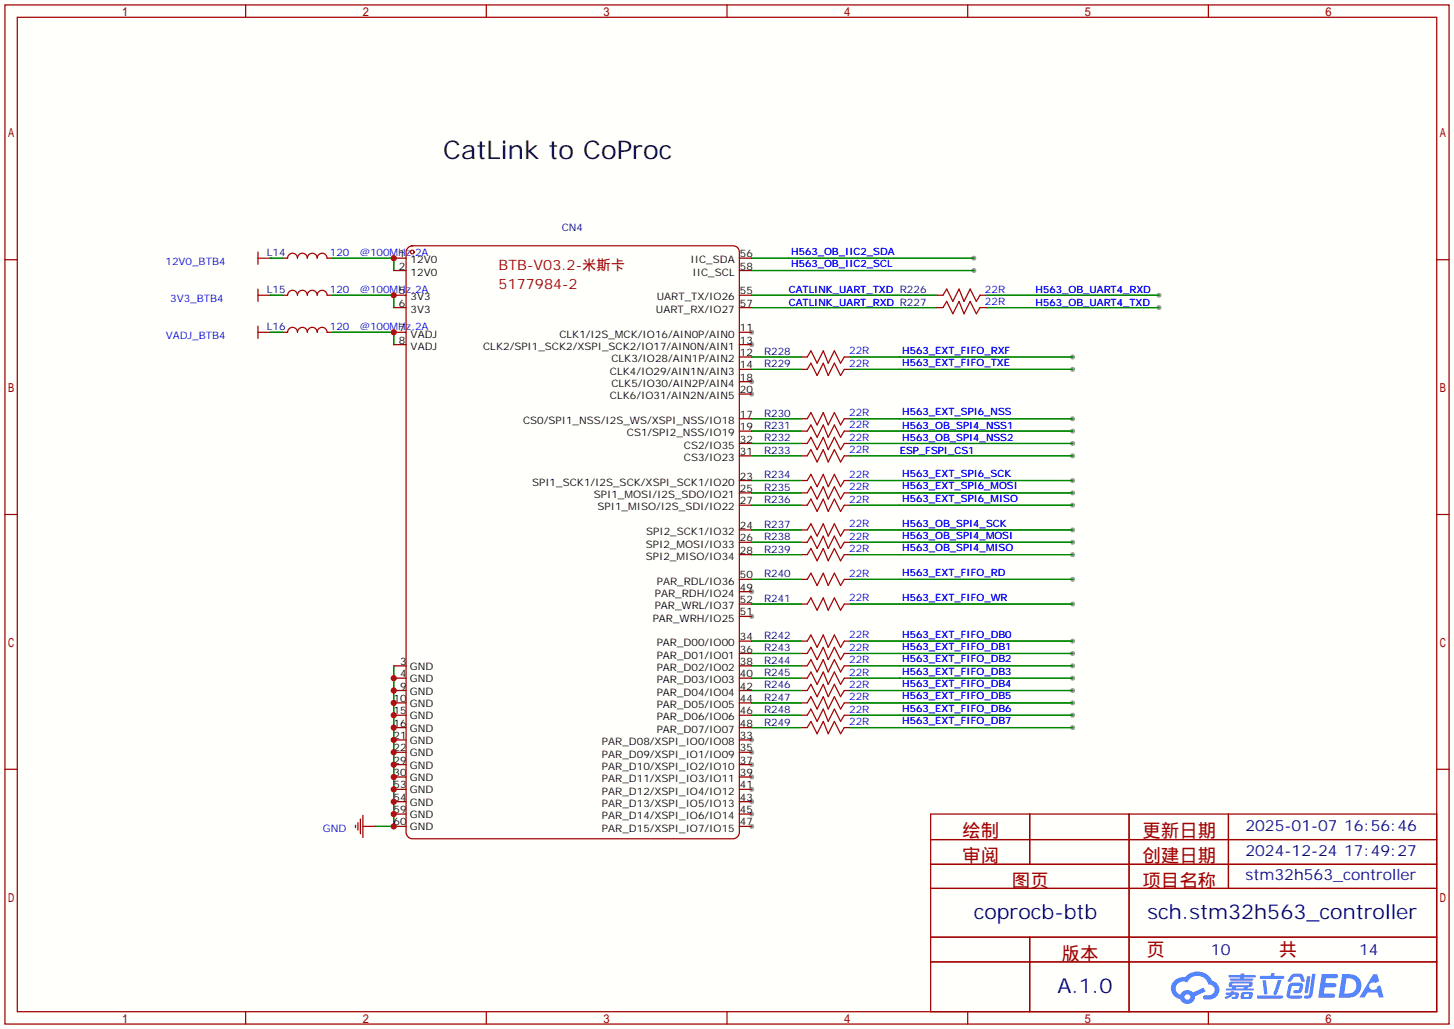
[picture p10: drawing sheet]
<svg xmlns="http://www.w3.org/2000/svg" width="299mm" height="212mm" viewBox="0 0 299 212" stroke-linecap="round" stroke-linejoin="round" font-family="sans-serif">
<defs><g id="words">
<text font-size="5.3" x="91.2" y="32.6">CatLink to CoProc</text>
<g font-size="4.2" fill="#000080">
<text x="200.4" y="189">coprocb-btb</text>
<text x="236.1" y="189">sch.stm32h563_controller</text>
<text x="217.6" y="204.2">A.1.0</text>
</g>
<g font-size="3.8" fill="#a00000">
<text x="198" y="172.2">绘制</text>
<text x="235.1" y="172.2">更新日期</text>
<text x="198" y="177.3">审阅</text>
<text x="235.1" y="177.3">创建日期</text>
<text x="208.2" y="182.4">图页</text>
<text x="235.1" y="182.4">项目名称</text>
<text x="218.4" y="197.4">版本</text>
<text x="236" y="196.6">页</text>
<text x="263.1" y="196.6">共</text>
</g>
<g font-size="3.2" fill="#000080">
<text x="256.3" y="170.9">2025-01-07</text>
<text x="276.6" y="170.9">16:56:46</text>
<text x="256.3" y="176">2024-12-24</text>
<text x="276.6" y="176">17:49:27</text>
<text x="256.3" y="181">stm32h563_controller</text>
<text x="249.2" y="196.3">10</text>
<text x="279.7" y="196.3">14</text>
</g>
<g font-size="2.9" fill="#a00000">
<text x="102.6" y="59.3">5177984-2</text>
<text x="102.6" y="55.5">BTB-V03.2-米斯卡</text>
</g>
<g font-size="2.1" fill="#000080">
<text x="115.6" y="47.5">CN4</text>
<text x="54.9" y="52.6">L14</text>
<text x="54.9" y="60.2">L15</text>
<text x="54.9" y="67.8">L16</text>
<text x="157.2" y="75.5">R229</text>
<text x="157.2" y="73">R228</text>
<text x="157.2" y="88.2">R231</text>
<text x="157.2" y="85.7">R230</text>
<text x="157.2" y="90.8">R232</text>
<text x="157.2" y="93.3">R233</text>
<text x="157.2" y="100.9">R235</text>
<text x="157.2" y="98.4">R234</text>
<text x="157.2" y="103.5">R236</text>
<text x="157.2" y="113.6">R239</text>
<text x="157.2" y="111.1">R238</text>
<text x="157.2" y="108.5">R237</text>
<text x="157.2" y="118.7">R240</text>
<text x="157.2" y="123.8">R241</text>
<text x="157.2" y="131.4">R242</text>
<text x="157.2" y="133.9">R243</text>
<text x="157.2" y="136.5">R244</text>
<text x="157.2" y="141.6">R246</text>
<text x="157.2" y="139">R245</text>
<text x="157.2" y="144.1">R247</text>
<text x="157.2" y="146.6">R248</text>
<text x="157.2" y="149.2">R249</text>
</g>
<g font-size="2.1" fill="#00f">
<text x="67.9" y="52.6">120</text>
<text x="74" y="52.6">@100MHz,2A</text>
<text x="162.8" y="52.4">H563_OB_IIC2_SDA</text>
<text x="34.1" y="54.5">12V0_BTB4</text>
<text x="162.8" y="54.9">H563_OB_IIC2_SCL</text>
<text x="35" y="62.1">3V3_BTB4</text>
<text x="67.9" y="60.2">120</text>
<text x="74" y="60.2">@100MHz,2A</text>
<text x="162.3" y="60.3">CATLINK_UART_TXD R226</text>
<text x="162.3" y="62.8">CATLINK_UART_RXD R227</text>
<text x="202.7" y="62.7">22R</text>
<text x="202.7" y="60.2">22R</text>
<text x="213.1" y="60.3">H563_OB_UART4_RXD</text>
<text x="213.1" y="62.8">H563_OB_UART4_TXD</text>
<text x="34.1" y="69.8">VADJ_BTB4</text>
<text x="67.9" y="67.8">120</text>
<text x="74" y="67.8">@100MHz,2A</text>
<text x="174.7" y="75.4">22R</text>
<text x="174.7" y="72.9">22R</text>
<text x="185.7" y="72.7">H563_EXT_FIFO_RXF</text>
<text x="185.7" y="75.2">H563_EXT_FIFO_TXE</text>
<text x="174.7" y="88.1">22R</text>
<text x="174.7" y="85.6">22R</text>
<text x="185.7" y="88.2">H563_OB_SPI4_NSS1</text>
<text x="185.7" y="85.4">H563_EXT_SPI6_NSS</text>
<text x="174.7" y="90.6">22R</text>
<text x="174.7" y="93.2">22R</text>
<text x="185.2" y="93.3">ESP_FSPI_CS1</text>
<text x="185.7" y="90.8">H563_OB_SPI4_NSS2</text>
<text x="174.7" y="100.8">22R</text>
<text x="174.7" y="98.3">22R</text>
<text x="185.7" y="98.1">H563_EXT_SPI6_SCK</text>
<text x="185.7" y="100.6">H563_EXT_SPI6_MOSI</text>
<text x="174.7" y="103.3">22R</text>
<text x="185.7" y="103.2">H563_EXT_SPI6_MISO</text>
<text x="174.7" y="113.5">22R</text>
<text x="174.7" y="111">22R</text>
<text x="174.7" y="108.4">22R</text>
<text x="185.7" y="113.3">H563_OB_SPI4_MISO</text>
<text x="185.7" y="110.8">H563_OB_SPI4_MOSI</text>
<text x="185.7" y="108.3">H563_OB_SPI4_SCK</text>
<text x="174.7" y="118.6">22R</text>
<text x="185.7" y="118.4">H563_EXT_FIFO_RD</text>
<text x="174.7" y="123.7">22R</text>
<text x="185.7" y="123.5">H563_EXT_FIFO_WR</text>
<text x="174.7" y="131.3">22R</text>
<text x="185.7" y="131.1">H563_EXT_FIFO_DB0</text>
<text x="174.7" y="133.8">22R</text>
<text x="174.7" y="136.4">22R</text>
<text x="185.7" y="133.7">H563_EXT_FIFO_DB1</text>
<text x="185.7" y="136.2">H563_EXT_FIFO_DB2</text>
<text x="174.7" y="141.4">22R</text>
<text x="174.7" y="144">22R</text>
<text x="174.7" y="138.9">22R</text>
<text x="185.7" y="138.7">H563_EXT_FIFO_DB3</text>
<text x="185.7" y="143.8">H563_EXT_FIFO_DB5</text>
<text x="185.7" y="141.3">H563_EXT_FIFO_DB4</text>
<text x="174.7" y="146.5">22R</text>
<text x="174.7" y="149.1">22R</text>
<text x="185.7" y="148.9">H563_EXT_FIFO_DB7</text>
<text x="185.7" y="146.4">H563_EXT_FIFO_DB6</text>
<text x="66.4" y="171.2">GND</text>
</g>
<g font-size="2.1">
<text x="82.1" y="52.9">1</text>
<text x="152.3" y="52.9">56</text>
<text x="82.1" y="55.4">2</text>
<text x="84.5" y="54.2">12V0</text>
<text x="84.5" y="56.7">12V0</text>
<text x="142.1" y="54.2">IIC_SDA</text>
<text x="142.5" y="56.7">IIC_SCL</text>
<text x="152.3" y="55.4">58</text>
<text x="82.1" y="60.5">5</text>
<text x="82.1" y="63.1">6</text>
<text x="84.5" y="61.8">3V3</text>
<text x="84.5" y="64.3">3V3</text>
<text x="135" y="64.3">UART_RX/IO27</text>
<text x="135.1" y="61.8">UART_TX/IO26</text>
<text x="152.3" y="63.1">57</text>
<text x="152.3" y="60.5">55</text>
<text x="82.1" y="68.1">7</text>
<text x="82.1" y="70.7">8</text>
<text x="84.5" y="69.4">VADJ</text>
<text x="84.5" y="71.9">VADJ</text>
<text x="99.4" y="71.9">CLK2/SPI1_SCK2/XSPI_SCK2/IO17/AIN0N/AIN1</text>
<text x="115.1" y="69.4">CLK1/I2S_MCK/IO16/AIN0P/AIN0</text>
<text x="152.3" y="68.1">11</text>
<text x="152.3" y="70.7">13</text>
<text x="125.5" y="77">CLK4/IO29/AIN1N/AIN3</text>
<text x="125.8" y="74.5">CLK3/IO28/AIN1P/AIN2</text>
<text x="152.3" y="73.2">12</text>
<text x="152.3" y="75.8">14</text>
<text x="125.5" y="82.1">CLK6/IO31/AIN2N/AIN5</text>
<text x="125.8" y="79.6">CLK5/IO30/AIN2P/AIN4</text>
<text x="152.3" y="78.3">18</text>
<text x="152.3" y="80.8">20</text>
<text x="107.6" y="87.2">CS0/SPI1_NSS/I2S_WS/XSPI_NSS/IO18</text>
<text x="129" y="89.7">CS1/SPI2_NSS/IO19</text>
<text x="152.3" y="88.5">19</text>
<text x="152.3" y="85.9">17</text>
<text x="140.7" y="94.8">CS3/IO23</text>
<text x="140.7" y="92.3">CS2/IO35</text>
<text x="152.3" y="93.5">31</text>
<text x="152.3" y="91">32</text>
<text x="109.5" y="99.9">SPI1_SCK1/I2S_SCK/XSPI_SCK1/IO20</text>
<text x="152.3" y="101.2">25</text>
<text x="152.3" y="98.6">23</text>
<text x="122.2" y="102.4">SPI1_MOSI/I2S_SDO/IO21</text>
<text x="123" y="105">SPI1_MISO/I2S_SDI/IO22</text>
<text x="152.3" y="103.7">27</text>
<text x="132.9" y="112.6">SPI2_MOSI/IO33</text>
<text x="133" y="110">SPI2_SCK1/IO32</text>
<text x="152.3" y="108.8">24</text>
<text x="152.3" y="113.9">28</text>
<text x="152.3" y="111.3">26</text>
<text x="132.9" y="115.1">SPI2_MISO/IO34</text>
<text x="152.3" y="118.9">50</text>
<text x="134.7" y="125.3">PAR_WRL/IO37</text>
<text x="134.8" y="122.7">PAR_RDH/IO24</text>
<text x="135.2" y="120.2">PAR_RDL/IO36</text>
<text x="152.3" y="121.5">49</text>
<text x="152.3" y="124">52</text>
<text x="134.3" y="127.8">PAR_WRH/IO25</text>
<text x="152.3" y="126.6">51</text>
<text x="152.3" y="131.6">34</text>
<text x="82.3" y="136.7">3</text>
<text x="84.3" y="137.7">GND</text>
<text x="135.1" y="138">PAR_D02/IO02</text>
<text x="135.1" y="135.4">PAR_D01/IO01</text>
<text x="135.1" y="132.9">PAR_D00/IO00</text>
<text x="152.3" y="136.7">38</text>
<text x="152.3" y="134.2">36</text>
<text x="82.3" y="139.3">4</text>
<text x="82.3" y="141.8">9</text>
<text x="84.3" y="140.3">GND</text>
<text x="84.3" y="142.8">GND</text>
<text x="135.1" y="143.1">PAR_D04/IO04</text>
<text x="135.1" y="140.5">PAR_D03/IO03</text>
<text x="152.3" y="141.8">42</text>
<text x="152.3" y="139.3">40</text>
<text x="81" y="144.3">10</text>
<text x="81" y="146.9">15</text>
<text x="81" y="149.4">16</text>
<text x="84.3" y="145.4">GND</text>
<text x="84.3" y="147.9">GND</text>
<text x="135.1" y="148.1">PAR_D06/IO06</text>
<text x="135.1" y="145.6">PAR_D05/IO05</text>
<text x="152.3" y="149.4">48</text>
<text x="152.3" y="146.9">46</text>
<text x="152.3" y="144.3">44</text>
<text x="81" y="152">21</text>
<text x="81" y="154.5">22</text>
<text x="84.3" y="150.4">GND</text>
<text x="84.3" y="153">GND</text>
<text x="84.3" y="155.5">GND</text>
<text x="123.9" y="155.8">PAR_D09/XSPI_IO1/IO09</text>
<text x="123.9" y="153.2">PAR_D08/XSPI_IO0/IO08</text>
<text x="135.1" y="150.7">PAR_D07/IO07</text>
<text x="152.3" y="154.5">35</text>
<text x="152.3" y="152">33</text>
<text x="81" y="157">29</text>
<text x="81" y="159.6">30</text>
<text x="84.3" y="158.1">GND</text>
<text x="84.3" y="160.6">GND</text>
<text x="123.9" y="160.8">PAR_D11/XSPI_IO3/IO11</text>
<text x="123.9" y="158.3">PAR_D10/XSPI_IO2/IO10</text>
<text x="152.3" y="159.6">39</text>
<text x="152.3" y="157">37</text>
<text x="81" y="162.1">53</text>
<text x="81" y="164.7">54</text>
<text x="81" y="167.2">59</text>
<text x="84.3" y="163.1">GND</text>
<text x="84.3" y="165.7">GND</text>
<text x="123.9" y="165.9">PAR_D13/XSPI_IO5/IO13</text>
<text x="123.9" y="163.4">PAR_D12/XSPI_IO4/IO12</text>
<text x="152.3" y="167.2">45</text>
<text x="152.3" y="164.7">43</text>
<text x="152.3" y="162.1">41</text>
<text x="81" y="169.7">60</text>
<text x="84.3" y="168.2">GND</text>
<text x="84.3" y="170.8">GND</text>
<text x="123.9" y="171">PAR_D15/XSPI_IO7/IO15</text>
<text x="123.9" y="168.5">PAR_D14/XSPI_IO6/IO14</text>
<text x="152.3" y="169.7">47</text>
</g>
</g></defs>
<path d="M0 0h299.2v211.6h-299.2z" fill="#fffffc"/>
<g fill="#999">
<circle cx="154.7" cy="68.3" r=".51"/>
<circle cx="154.7" cy="70.9" r=".51"/>
<circle cx="154.7" cy="78.5" r=".51"/>
<circle cx="154.7" cy="81" r=".51"/>
<circle cx="154.7" cy="121.7" r=".51"/>
<circle cx="154.7" cy="126.7" r=".51"/>
<circle cx="154.7" cy="169.9" r=".51"/>
<circle cx="154.7" cy="167.4" r=".51"/>
<circle cx="154.7" cy="164.8" r=".51"/>
<circle cx="154.7" cy="162.3" r=".51"/>
<circle cx="154.7" cy="159.8" r=".51"/>
<circle cx="154.7" cy="157.2" r=".51"/>
<circle cx="154.7" cy="154.7" r=".51"/>
<circle cx="154.7" cy="152.1" r=".51"/>
<circle cx="220.7" cy="73.4" r=".51"/>
<circle cx="220.7" cy="75.9" r=".51"/>
<circle cx="220.7" cy="98.8" r=".51"/>
<circle cx="220.7" cy="88.6" r=".51"/>
<circle cx="220.7" cy="86.1" r=".51"/>
<circle cx="220.7" cy="101.3" r=".51"/>
<circle cx="220.7" cy="103.9" r=".51"/>
<circle cx="220.7" cy="114" r=".51"/>
<circle cx="220.7" cy="111.5" r=".51"/>
<circle cx="220.7" cy="109" r=".51"/>
<circle cx="220.7" cy="124.2" r=".51"/>
<circle cx="220.7" cy="119.1" r=".51"/>
<circle cx="220.7" cy="131.8" r=".51"/>
<circle cx="220.7" cy="134.4" r=".51"/>
<circle cx="220.7" cy="139.4" r=".51"/>
<circle cx="220.7" cy="136.9" r=".51"/>
<circle cx="220.7" cy="144.5" r=".51"/>
<circle cx="220.7" cy="142" r=".51"/>
<circle cx="220.7" cy="149.6" r=".51"/>
<circle cx="220.7" cy="147.1" r=".51"/>
<circle cx="200.4" cy="55.6" r=".51"/>
<circle cx="200.4" cy="53.1" r=".51"/>
<circle cx="220.7" cy="91.2" r=".51"/>
<circle cx="220.7" cy="93.7" r=".51"/>
<circle cx="238.5" cy="60.7" r=".51"/>
<circle cx="238.5" cy="63.2" r=".51"/>
</g>
<g fill="none" stroke="#a10000" stroke-width=".25">
<path d="M1 1h297.2v209.6h-297.2zM3.6 3.6h292.1v204.4h-292.1zM50.5 1v2.6M100.1 1v2.6M149.6 1v2.6M199.1 1v2.6M248.7 1v2.6M1 53.4h2.6M295.7 53.4h2.5M1 105.8h2.6M295.7 105.8h2.5M1 158.2h2.6"/>
<path d="M295.7 158.2h2.5M50.5 208v2.6M100.1 208v2.6M149.6 208v2.6M199.1 208v2.6M248.7 208v2.6"/>
</g>
<g fill="#5487ff">
<path d="M272 200.3h2.7a.48 .48 0 0 1 .7 .4 .48 .48 0 0 1-.7 .4h-1.8l-.2 1.1h1.9a.43 .43 0 0 1 .4 .4 .43 .43 0 0 1-.5 .4h-1.9l-.2 1.3h1.7a.45 .45 0 0 1 .6 .2 .45 .45 0 0 1-.2 .6h-3.2z"/>
<path d="M282.6 200.3h.8l.4 1.5-.7 .3a.84 .84 0 0 0-1.2 .3 .84 .84 0 0 0 .3 1.1 .84 .84 0 0 0 1.1-.4l.1-.2 .6-.3 .7 2.5h-.9l-.3-1h-2.1l-.6 1h-1.1z"/>
<path d="M269 200.8h.7l-.5 3.1a.36 .36 0 0 1-.4 .3 .36 .36 0 0 1-.3-.3z"/>
<path d="M270 200.2h.7l-.6 4.3a1.13 1.13 0 0 1-1.8 .6l.2-.4h.8l.1-.2z"/>
<path d="M265.7 200.6l.6-.4h1a.77 .77 0 0 1 .9 .5l.3 1-.2 .2h-.5l-.3-.9-.2-.2-1 .1-.7 1-.6-.1v-.2z"/>
<path d="M265.3 202.4l.5-.3h1.7a.81 .81 0 0 1 .7 .5 .81 .81 0 0 1-.2 .8 .81 .81 0 0 1-.9 .8h-.7a.32 .32 0 0 1-.3-.3 .32 .32 0 0 1 .4-.3h.8l.2-.9-1.7 .1-.3 1.8 2.2 .1a.32 .32 0 0 1 .3 .4 .32 .32 0 0 1-.4 .2h-2.3l-.4-.3-.1-.5z"/>
<path d="M258.7 204.7h5a.33 .33 0 0 1 .4 .3 .33 .33 0 0 1-.4 .3h-4.9l-.1-.1z"/>
<path d="M263 201.5h.7l-.6 2a.98 .98 0 0 1-.8 1.1l-.2-.3z"/>
<path d="M259.8 201.6h.7l.3 2.5a.34 .34 0 0 1-.3 .4 .34 .34 0 0 1-.4-.3z"/>
<path d="M259.3 200.7h2.2l.2-.6h.6l-.1 .6h1.8a.32 .32 0 0 1 .3 .3 .32 .32 0 0 1-.4 .3h-4.5l-.1-.2z"/>
<path d="M252.3 204.1h.9l.1-.3h.7l-.1 .3h.9a.82 .82 0 0 1-.6 1.3h-.7v-.4l.7-.2v-.2l-.5-.1-.4 .5-1.1 .4-.2-.4 1-.5h-.8z"/>
<path d="M252.9 200.5h2.4l.1-.3h.7l-.1 .3h2.2l.3 .3-.3 .2h-2.2l-.1 .2h1.8l.2 .3-.2 .1h-4.5l-.1-.1v-.3h2l.1-.2h-2.3l-.1-.2z"/>
<path d="M276.2 200.3l-.7 4.9h1.6a2.5 2.5 0 0 0 3.1-2.5 2.5 2.5 0 0 0-3.1-2.4zM277.1 201.1a1.61 1.61 0 0 1 2 1.5 1.61 1.61 0 0 1-1.8 1.7h-.7z"/>
<path d="M253 202a.55 .55 0 0 0-.2 .8 .55 .55 0 0 0 .7 .2l.1 .3h-1.3v.3l5.5 .1 .2-.2-.2-.2h-1.2l.2-.3a.7 .7 0 0 0 .9-.3 .7 .7 0 0 0-.1-.8l-4.1-.1zM253.6 202.3l3.3-.1 .2 .1-.2 .3h-3.2zM254.3 203h1.7l-.1 .3h-1.5z"/>
<path d="M255.5 204.2a1.05 1.05 0 0 0-.1 1.2 2.91 2.91 0 0 0 2.2-.2 .98 .98 0 0 0 0-1.2h-1.6zM256.1 204.5l.8-.1 .1 .1v.3l-.2 .2-.8-.1z"/>
<path d="M241.7 201.6a2.23 2.23 0 0 0-.6 2.3 2.23 2.23 0 0 0 1.8 1.6 1.58 1.58 0 0 0 1.7 .9 1.58 1.58 0 0 0 1.3-1.5l2.2-1.1-.5-.7-2.1 1a1.65 1.65 0 0 0-2.6 .4 1.45 1.45 0 0 1-.8-1.9 1.45 1.45 0 0 1 2-.7l.2 .1a2.3 2.3 0 0 1 2.3-1.3 2.3 2.3 0 0 1 2.1 1.7 1.12 1.12 0 0 1 1.3 1 1.12 1.12 0 0 1-1.2 1.2h-.7a.45 .45 0 0 0-.5 .4 .45 .45 0 0 0 .4 .5 2.21 2.21 0 0 0 2.2-.5 2.21 2.21 0 0 0 .5-2.3 2.13 2.13 0 0 0-1.3-1.1 3.3 3.3 0 0 0-5.5-.7l-1.2 .1zM243.8 205a.57 .57 0 0 1 1.1 0 .57 .57 0 0 1-1.1 0z"/>
</g>
<g fill="none" stroke="#a10000" stroke-width=".25">
<path d="M53.1 53.1h2.5M53.1 51.8v2.6M53.1 59.4v2.6M59.2 53.1a1.02 1.02 0 0 1 1-1 1.02 1.02 0 0 1 1 1 1.02 1.02 0 0 1 1-1 1.02 1.02 0 0 1 1 1 1.02 1.02 0 0 1 1.1-1 1.02 1.02 0 0 1 1 1 1.02 1.02 0 0 1 1-1 1.02 1.02 0 0 1 1 1M83.8 51.1l.3-.3 .7-.3h66.1a1.27 1.27 0 0 1 1.2 1.3v119.4a1.35 1.35 0 0 1-1.2 1.3h-66.1a1.35 1.35 0 0 1-1.2-1.3v-119.4zM53.1 67.1v2.5M53.1 60.7h2.5M53.1 68.3h2.5M59.2 68.3a1.02 1.02 0 0 1 1-1 1.02 1.02 0 0 1 1 1 1.02 1.02 0 0 1 1-1 1.02 1.02 0 0 1 1 1 1.02 1.02 0 0 1 1.1-1 1.02 1.02 0 0 1 1 1 1.02 1.02 0 0 1 1-1 1.02 1.02 0 0 1 1 1M59.2 60.7a1.02 1.02 0 0 1 1-1 1.02 1.02 0 0 1 1 1 1.02 1.02 0 0 1 1-1 1.02 1.02 0 0 1 1 1 1.02 1.02 0 0 1 1.1-1 1.02 1.02 0 0 1 1 1 1.02 1.02 0 0 1 1-1 1.02 1.02 0 0 1 1 1M166.1 75.9l.8-1.2 1.2 2.5 1.3-2.5 1 2.5 1.3-2.5 1.3 2.5 .7-1.3M166.1 73.4l.8-1.3 1.2 2.6 1.3-2.6 1 2.6 1.3-2.6 1.3 2.6 .7-1.3"/>
<path d="M194.1 63.2l.7-1.2 1.3 2.5 1.3-2.5 1 2.5 1.2-2.5 1.3 2.5 .8-1.3M194.1 60.7l.7-1.3 1.3 2.6 1.3-2.6 1 2.6 1.2-2.6 1.3 2.6 .8-1.3M166.1 98.8l.8-1.3 1.2 2.6 1.3-2.6 1 2.6 1.3-2.6 1.3 2.6 .7-1.3M166.1 91.2l.8-1.3 1.2 2.6 1.3-2.6 1 2.6 1.3-2.6 1.3 2.6 .7-1.3M166.1 88.6l.8-1.2 1.2 2.5 1.3-2.5 1 2.5 1.3-2.5 1.3 2.5 .7-1.3M166.1 86.1l.8-1.3 1.2 2.6 1.3-2.6 1 2.6 1.3-2.6 1.3 2.6 .7-1.3M166.1 93.7l.8-1.2 1.2 2.5 1.3-2.5 1 2.5 1.3-2.5 1.3 2.5 .7-1.3M166.1 111.5l.8-1.3 1.2 2.6 1.3-2.6 1 2.6 1.3-2.6 1.3 2.6 .7-1.3M166.1 119.1l.8-1.2 1.2 2.5 1.3-2.5 1 2.5 1.3-2.5 1.3 2.5 .7-1.3M166.1 114l.8-1.2 1.2 2.5 1.3-2.5 1 2.5 1.3-2.5 1.3 2.5 .7-1.3M166.1 101.3l.8-1.2 1.2 2.5 1.3-2.5 1 2.5 1.3-2.5 1.3 2.5 .7-1.3M166.1 109l.8-1.3 1.2 2.5 1.3-2.5 1 2.5 1.3-2.5 1.3 2.5 .7-1.2"/>
<path d="M166.1 103.9l.8-1.3 1.2 2.6 1.3-2.6 1 2.6 1.3-2.6 1.3 2.6 .7-1.3M166.1 134.4l.8-1.3 1.2 2.5 1.3-2.5 1 2.5 1.3-2.5 1.3 2.5 .7-1.2M166.1 131.8l.8-1.2 1.2 2.5 1.3-2.5 1 2.5 1.3-2.5 1.3 2.5 .7-1.3M166.1 136.9l.8-1.3 1.2 2.6 1.3-2.6 1 2.6 1.3-2.6 1.3 2.6 .7-1.3M166.1 124.2l.8-1.3 1.2 2.6 1.3-2.6 1 2.6 1.3-2.6 1.3 2.6 .7-1.3M166.1 139.4l.8-1.2 1.2 2.5 1.3-2.5 1 2.5 1.3-2.5 1.3 2.5 .7-1.3M166.1 142l.8-1.3 1.2 2.6 1.3-2.6 1 2.6 1.3-2.6 1.3 2.6 .7-1.3M166.1 144.5l.8-1.2 1.2 2.5 1.3-2.5 1 2.5 1.3-2.5 1.3 2.5 .7-1.3M166.1 147.1l.8-1.3 1.2 2.5 1.3-2.5 1 2.5 1.3-2.5 1.3 2.5 .7-1.2M166.1 149.6l.8-1.3 1.2 2.6 1.3-2.6 1 2.6 1.3-2.6 1.3 2.6 .7-1.3M73.2 169.7v.5M73.7 169.2v1.5"/>
<path d="M74.2 168.4v3.1M74.7 169.9h2.5M74.7 167.6v4.6M191.5 167.4h104.2v40.6h-104.2zM191.5 172.6h104.2M191.5 177.7h104.2M211.9 167.4v10.3M232.3 167.4v40.6M252.8 167.4v15.3M191.5 182.7h104.2M191.5 192.7h104.2M191.5 197.8h104.2"/>
<path d="M211.9 192.7v15.3"/>
<circle cx="84.8" cy="51.8" r=".38"/>
</g>
<g fill="none" stroke="#870000" stroke-width=".25">
<path d="M55.6 53.1h.1M58.2 53.1h1M67.3 53.1h1M81 53.1h2.6M81 55.6h2.6M152.1 53.1h2.6M152.1 55.6h2.6M55.6 60.7h.1M55.6 68.3h.1M58.2 68.3h1M58.2 60.7h1M67.3 68.3h1"/>
<path d="M67.3 60.7h1M81 68.3h2.6M81 60.7h2.6M81 63.2h2.6M81 70.9h2.6M152.1 75.9h2.6M152.1 73.4h2.6M152.1 68.3h2.6M152.1 60.7h2.6M152.1 63.2h2.6M152.1 70.9h2.6M152.1 78.5h2.6"/>
<path d="M164.8 75.9h1.3M164.8 73.4h1.3M173.7 75.9h1.3M173.7 73.4h1.3M192.8 60.7h1.3M192.8 63.2h1.3M201.7 60.7h1.2M201.7 63.2h1.2M152.1 98.8h2.6M152.1 88.6h2.6M152.1 86.1h2.6M152.1 81h2.6"/>
<path d="M152.1 93.7h2.6M152.1 91.2h2.6M164.8 98.8h1.3M164.8 88.6h1.3M164.8 86.1h1.3M164.8 93.7h1.3M164.8 91.2h1.3M173.7 98.8h1.3M173.7 88.6h1.3M173.7 86.1h1.3M173.7 93.7h1.3M173.7 91.2h1.3"/>
<path d="M152.1 119.1h2.6M152.1 114h2.6M152.1 111.5h2.6M152.1 109h2.6M152.1 103.9h2.6M152.1 101.3h2.6M164.8 119.1h1.3M164.8 114h1.3M164.8 111.5h1.3M164.8 109h1.3M164.8 103.9h1.3M164.8 101.3h1.3"/>
<path d="M173.7 119.1h1.3M173.7 114h1.3M173.7 111.5h1.3M173.7 109h1.3M173.7 103.9h1.3M173.7 101.3h1.3M81 136.9h2.6M81 139.4h2.6M152.1 131.8h2.6M152.1 134.4h2.6M152.1 136.9h2.6M152.1 139.4h2.6"/>
<path d="M152.1 124.2h2.6M152.1 121.7h2.6M152.1 126.7h2.6M164.8 131.8h1.3M164.8 134.4h1.3M164.8 136.9h1.3M164.8 139.4h1.3M164.8 124.2h1.3M173.7 131.8h1.3M173.7 134.4h1.3M173.7 136.9h1.3M173.7 139.4h1.3"/>
<path d="M173.7 124.2h1.3M81 142h2.6M81 144.5h2.6M81 147.1h2.6M81 149.6h2.6M81 159.8h2.6M81 157.2h2.6M81 154.7h2.6M81 152.1h2.6M152.1 142h2.6M152.1 144.5h2.6M152.1 147.1h2.6"/>
<path d="M152.1 149.6h2.6M152.1 159.8h2.6M152.1 157.2h2.6M152.1 154.7h2.6M152.1 152.1h2.6M164.8 142h1.3M164.8 144.5h1.3M164.8 147.1h1.3M164.8 149.6h1.3M173.7 142h1.3M173.7 144.5h1.3M173.7 147.1h1.3"/>
<path d="M173.7 149.6h1.3M77.2 169.9h.1M81 169.9h2.6M81 167.4h2.6M81 164.8h2.6M81 162.3h2.6M152.1 169.9h2.6M152.1 167.4h2.6M152.1 164.8h2.6M152.1 162.3h2.6"/>
</g>
<g fill="none" stroke="#008700" stroke-width=".25">
<path d="M55.6 53.1h2.6M68.3 53.1h12.7v2.5M154.7 55.6h45.7M154.7 53.1h45.7M55.6 60.7h2.6M55.6 68.3h2.6M68.3 60.7h12.7v2.5M68.3 68.3h12.7v2.6M154.7 73.4h10.1M154.7 75.9h10.1M154.7 60.7h38.1M154.7 63.2h38.1"/>
<path d="M175 73.4h45.7M175 75.9h45.7M202.9 60.7h35.6M202.9 63.2h35.6M154.7 98.8h10.1M154.7 88.6h10.1M154.7 86.1h10.1M154.7 91.2h10.1M154.7 93.7h10.1M175 98.8h45.7M175 88.6h45.7M175 86.1h45.7"/>
<path d="M175 91.2h45.7M175 93.7h45.7M154.7 101.3h10.1M154.7 103.9h10.1M154.7 114h10.1M154.7 111.5h10.1M154.7 109h10.1M154.7 119.1h10.1M175 101.3h45.7M175 103.9h45.7M175 114h45.7M175 111.5h45.7"/>
<path d="M175 109h45.7M175 119.1h45.7M81 136.9v33h-3.8M154.7 124.2h10.1M154.7 131.8h10.1M154.7 134.4h10.1M154.7 139.4h10.1M154.7 136.9h10.1M175 124.2h45.7M175 131.8h45.7M175 134.4h45.7M175 139.4h45.7"/>
<path d="M175 136.9h45.7M154.7 144.5h10.1M154.7 142h10.1M154.7 149.6h10.1M154.7 147.1h10.1M175 144.5h45.7M175 142h45.7M175 149.6h45.7M175 147.1h45.7"/>
</g>
<g fill="#c00">
<circle cx="81" cy="139.4" r=".63"/>
<circle cx="81" cy="142" r=".63"/>
<circle cx="81" cy="144.5" r=".63"/>
<circle cx="81" cy="147.1" r=".63"/>
<circle cx="81" cy="149.6" r=".63"/>
<circle cx="81" cy="152.1" r=".63"/>
<circle cx="81" cy="154.7" r=".63"/>
<circle cx="81" cy="157.2" r=".63"/>
<circle cx="81" cy="159.8" r=".63"/>
<circle cx="81" cy="162.3" r=".63"/>
<circle cx="81" cy="164.8" r=".63"/>
<circle cx="81" cy="167.4" r=".63"/>
<circle cx="81" cy="169.9" r=".63"/>
<circle cx="81" cy="68.3" r=".63"/>
<circle cx="81" cy="60.7" r=".63"/>
<circle cx="81" cy="53.1" r=".63"/>
</g>
<use href="#words"/>
</svg>
